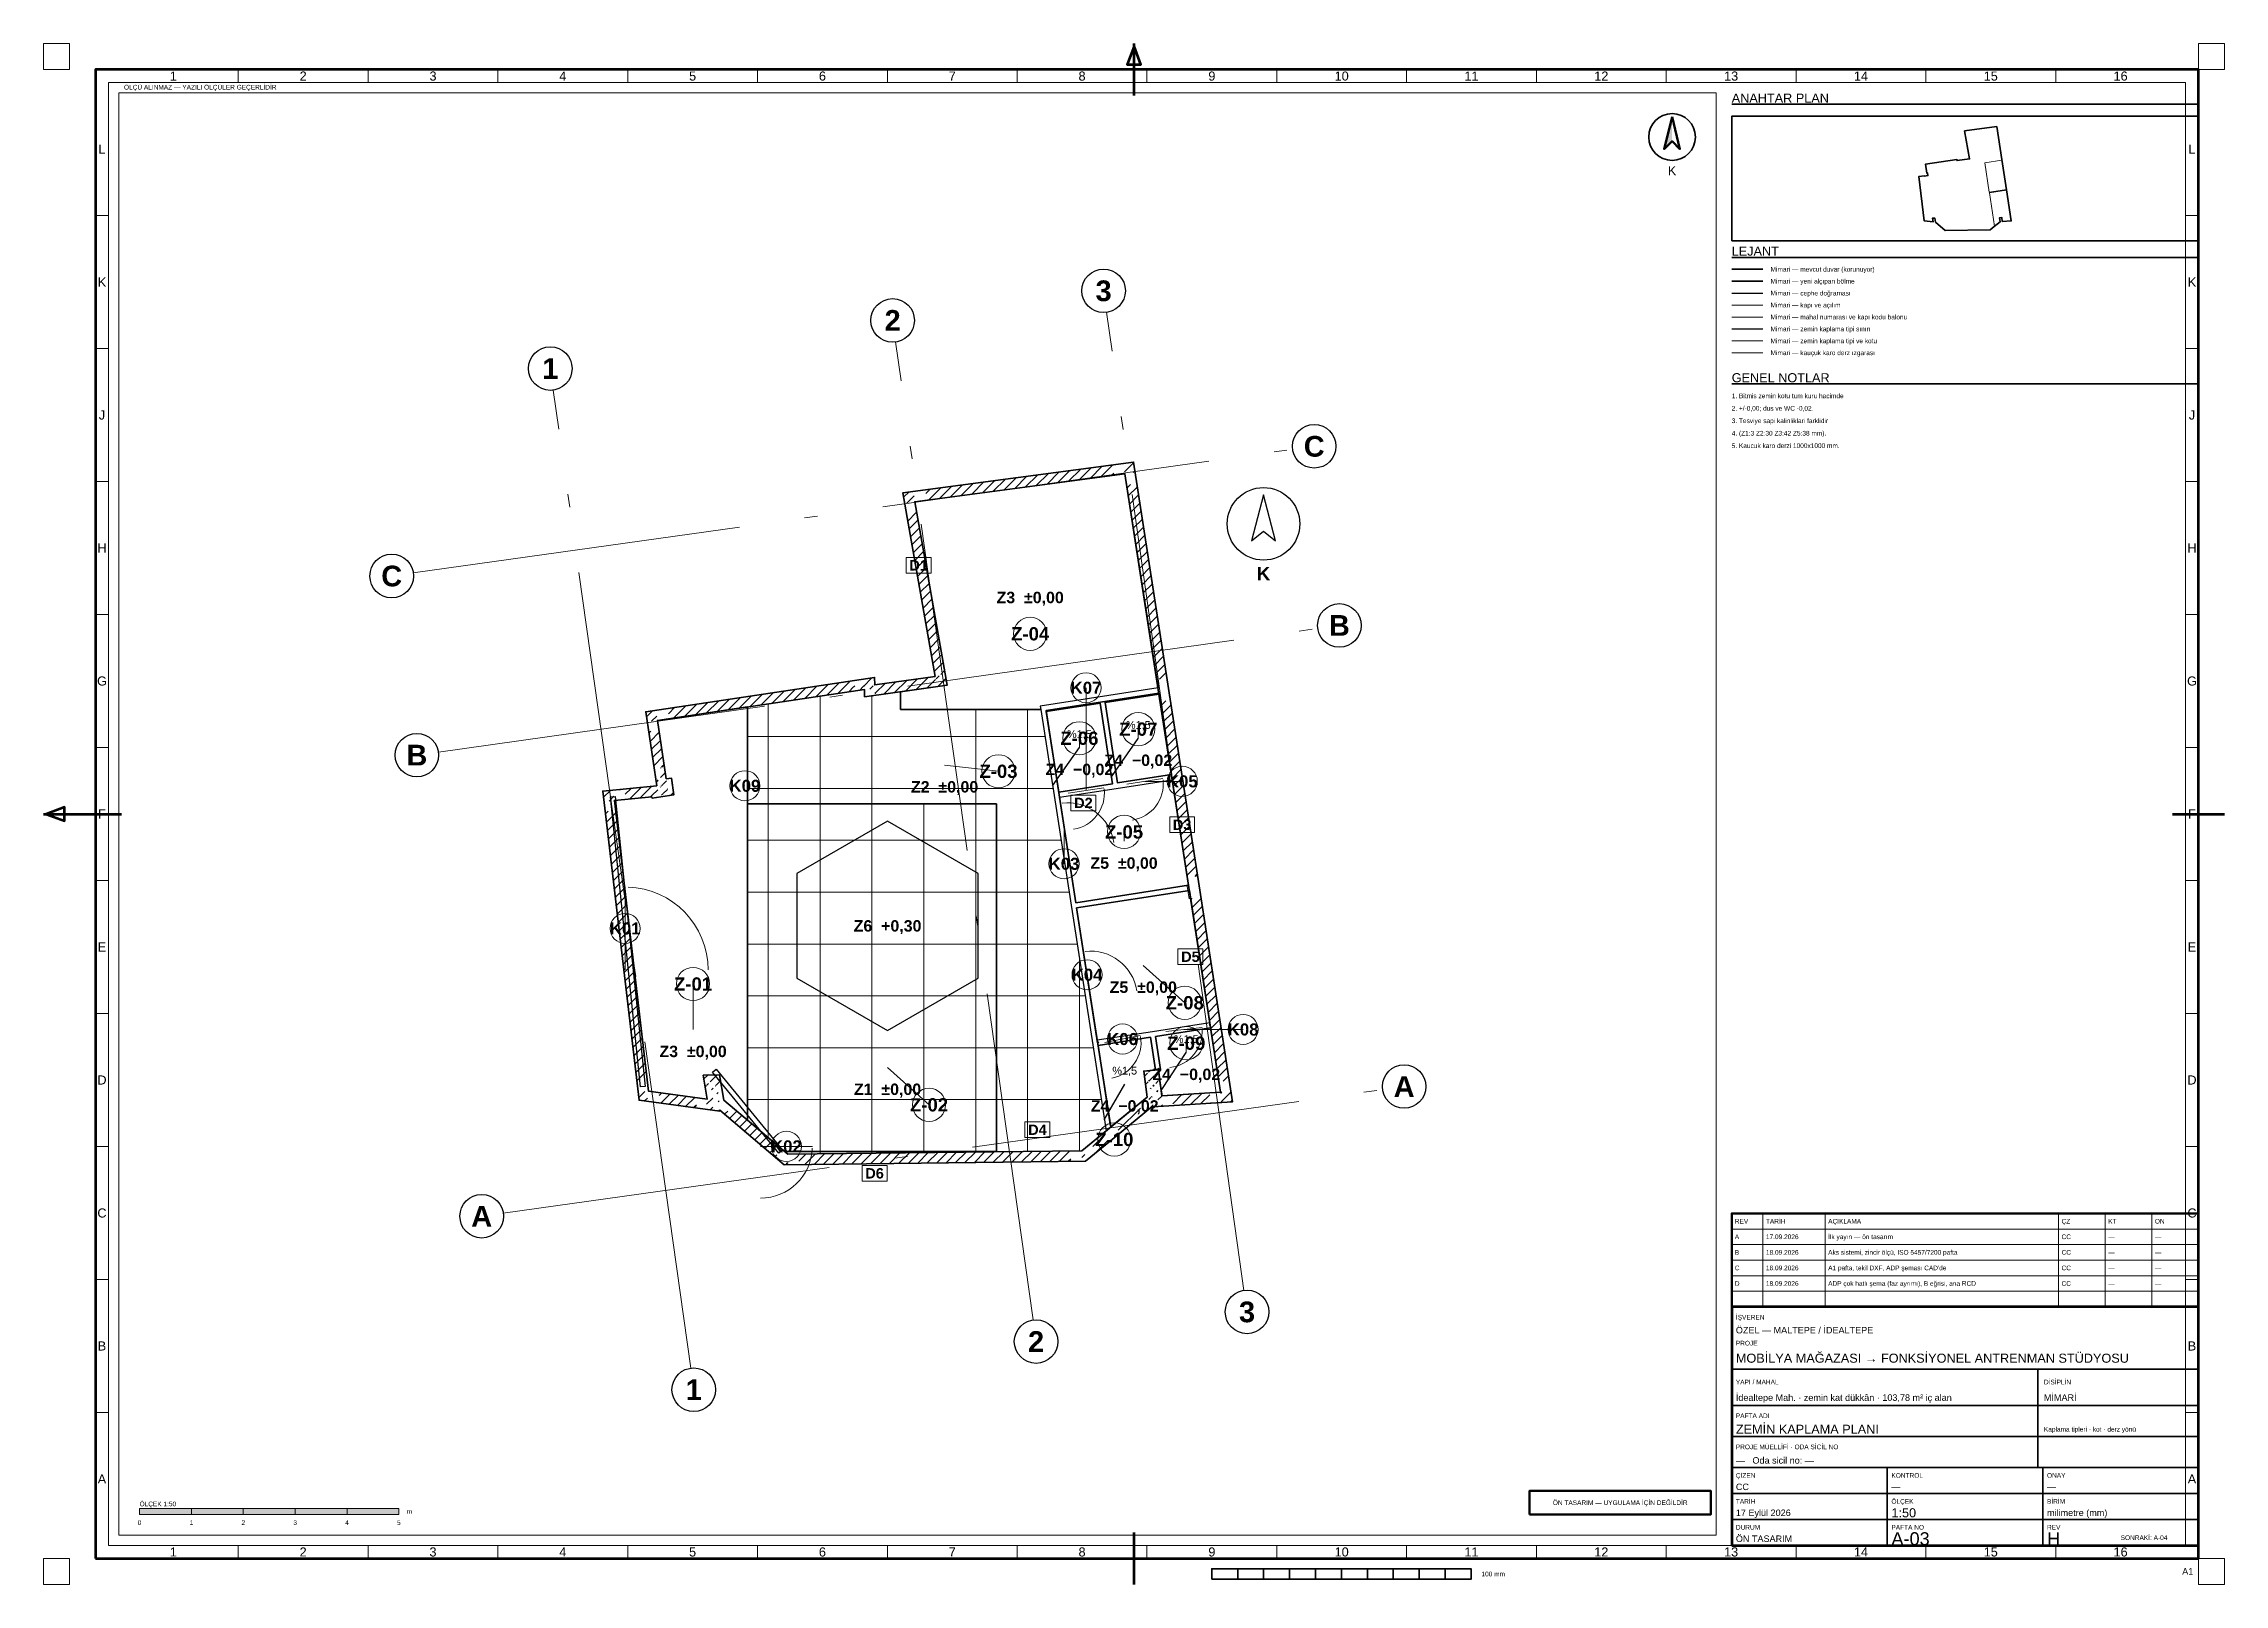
# Paper-space layout 'A-03 ZEMİN KAPLAMA PLANI' of a CAD drawing. Header units: millimetres. Extents: x 0 to 841, y 0 to 594.
# The model-space entities are those that its viewports show. They can reach past a viewport. Long polylines and large blocks are cut down to what shows.
import ezdxf
from ezdxf.enums import TextEntityAlignment as Align

# ---------------------------------------------------------------- set-up
doc = ezdxf.new("R2010")
doc.units = ezdxf.units.MM
doc.linetypes.add('DASHDOT', pattern=[3.556, 2.54, -0.508, 0, -0.508])
for name, color, linetype, lineweight in [('A-CEPHE', 5, 'Continuous', 25), ('A-DUVAR-MEVCUT', 8, 'Continuous', 35), ('A-DUVAR-YENI', 1, 'Continuous', 35), ('A-KAPI', 8, 'Continuous', 18), ('A-MAHAL', 250, 'Continuous', 18), ('A-ZEMIN-DERZ', 253, 'Continuous', 13), ('A-ZEMIN-SINIR', 30, 'Continuous', 25), ('A-ZEMIN-YAZI', 30, 'Continuous', 13), ('G-AKS-BALON', 8, 'Continuous', 25), ('G-AKS-HAT', 8, 'DASHDOT', 18), ('G-ANTET', 7, 'Continuous', 25), ('G-CERCEVE', 7, 'Continuous', 70), ('G-KUZEY', 7, 'Continuous', 25), ('G-PAFTA-ZON', 8, 'Continuous', 13), ('G-YAZI', 7, 'Continuous', 18)]:
    doc.layers.add(name, color=color, linetype=linetype, lineweight=lineweight)
doc.layers.add('G-VIEWPORT', color=251, linetype='Continuous', lineweight=13, plot=False)
doc.styles.add('GYM', font='arial.ttf')
doc.styles.add('GYM-B', font='arialbd.ttf')

psp = doc.layouts.new('A-03 ZEMİN KAPLAMA PLANI')

# ---------------------------------------------------------------- texts
at = {"layer": 'G-ANTET', "style": 'GYM'}
for s, height, p in [('K', 3.5, (628, 545)), ('0', 1.8, (37, 23.8)), ('1', 1.8, (57, 23.8)), ('2', 1.8, (77, 23.8)), ('3', 1.8, (97, 23.8)), ('4', 1.8, (117, 23.8)), ('5', 1.8, (137, 23.8))]:
    psp.add_text(s, height=height, dxfattribs=at).set_placement(p, align=Align.MIDDLE_CENTER)
for s, height, p in [('A', 1.8, (652.2, 134)), ('REV', 1.8, (652.2, 140)), ('TARİH', 1.8, (664.2, 140)), ('17.09.2026', 1.8, (664.2, 134)), ('AÇIKLAMA', 1.8, (688.2, 140)), ('İlk yayın — ön tasarım', 1.8, (688.2, 134)), ('ÇZ', 1.8, (778.2, 140)), ('CC', 1.8, (778.2, 134)), ('KT', 1.8, (796.2, 140)), ('ON', 1.8, (814.2, 140)), ('B', 1.8, (652.2, 128)), ('18.09.2026', 1.8, (664.2, 128)), ('Aks sistemi, zincir ölçü, ISO 5457/7200 pafta', 1.8, (688.2, 128)), ('CC', 1.8, (778.2, 128)), ('—', 1.8, (796.2, 134)), ('—', 1.8, (796.2, 128)), ('—', 1.8, (814.2, 134)), ('—', 1.8, (814.2, 128)), ('C', 1.8, (652.2, 122)), ('18.09.2026', 1.8, (664.2, 122)), ("A1 pafta, tekil DXF, ADP şeması CAD'de", 1.8, (688.2, 122)), ('CC', 1.8, (778.2, 122)), ('—', 1.8, (796.2, 122)), ('—', 1.8, (814.2, 122)), ('D', 1.8, (652.2, 116)), ('18.09.2026', 1.8, (664.2, 116)), ('ADP çok hatlı şema (faz ayrımı), B eğrisi, ana RCD', 1.8, (688.2, 116)), ('CC', 1.8, (778.2, 116)), ('—', 1.8, (796.2, 116)), ('—', 1.8, (814.2, 116)), ('İŞVEREN', 1.8, (652.6, 103)), ('ÖZEL — MALTEPE / İDEALTEPE', 2.5, (652.6, 98)), ('PROJE', 1.8, (652.6, 93)), ('MOBİLYA MAĞAZASI → FONKSİYONEL ANTRENMAN STÜDYOSU', 3.5, (652.6, 87.2)), ('YAPI / MAHAL', 1.8, (652.6, 78)), ('DİSİPLİN', 1.8, (771.4, 78)), ('İdealtepe Mah. · zemin kat dükkân · 103,78 m² iç alan', 2.5, (652.6, 72)), ('MİMARİ', 2.5, (771.4, 72)), ('ZEMİN KAPLAMA PLANI', 3.5, (652.6, 59.8)), ('PAFTA ADI', 1.8, (652.6, 65)), ('Kaplama tipleri · kot · derz yönü', 1.8, (771.4, 59.8)), ('PROJE MÜELLİFİ · ODA SİCİL NO', 1.8, (652.6, 53)), ('—   Oda sicil no: —', 2.5, (652.6, 47.8)), ('ÇİZEN', 1.8, (652.6, 42)), ('KONTROL', 1.8, (712.6, 42)), ('ONAY', 1.8, (772.6, 42)), ('CC', 2.5, (652.6, 37.6)), ('—', 2.5, (712.6, 37.6)), ('—', 2.5, (772.6, 37.6)), ('ÖLÇEK 1:50', 1.8, (37, 31)), ('m', 1.8, (140, 28.1)), ('TARİH', 1.8, (652.6, 32)), ('17 Eylül 2026', 2.5, (652.6, 27.6)), ('ÖLÇEK', 1.8, (712.6, 32)), ('1:50', 3.5, (712.6, 27.6)), ('BİRİM', 1.8, (772.6, 32)), ('milimetre (mm)', 2.5, (772.6, 27.6)), ('ÖN TASARIM', 2.5, (652.6, 17.6)), ('DURUM', 1.8, (652.6, 22)), ('A-03', 5, (712.6, 17.6)), ('PAFTA NO', 1.8, (712.6, 22)), ('REV', 1.8, (772.6, 22)), ('H', 5, (772.6, 17.6)), ('SONRAKİ: A-04', 1.8, (801, 18))]:
    psp.add_text(s, height=height, dxfattribs=at).set_placement(p, align=Align.MIDDLE_LEFT)
at = {"layer": 'G-ANTET', "color": 1, "style": 'GYM'}
psp.add_text('ÖN TASARIM — UYGULAMA İÇİN DEĞİLDİR', height=1.8, dxfattribs=at).set_placement((608, 31.5), align=Align.MIDDLE_CENTER)
at = {"layer": 'G-CERCEVE', "style": 'GYM'}
psp.add_text('100 mm', height=1.8, dxfattribs=at).set_placement((554.5, 4), align=Align.MIDDLE_LEFT)
psp.add_text('A1', height=2.5, dxfattribs=at).set_placement((829, 5), align=Align.MIDDLE_RIGHT)
at = {"layer": 'G-PAFTA-ZON', "style": 'GYM'}
for s, p in [('1', (50.03, 581.5)), ('2', (100.09, 581.5)), ('3', (150.16, 581.5)), ('4', (200.22, 581.5)), ('5', (250.28, 581.5)), ('6', (300.34, 581.5)), ('7', (350.41, 581.5)), ('8', (400.47, 581.5)), ('9', (450.53, 581.5)), ('10', (500.59, 581.5)), ('11', (550.66, 581.5)), ('12', (600.72, 581.5)), ('13', (650.78, 581.5)), ('14', (700.84, 581.5)), ('15', (750.91, 581.5)), ('16', (800.97, 581.5)), ('L', (22.5, 553.36)), ('L', (828.5, 553.36)), ('K', (22.5, 502.09)), ('K', (828.5, 502.09)), ('J', (22.5, 450.82)), ('J', (828.5, 450.82)), ('H', (22.5, 399.55)), ('H', (828.5, 399.55)), ('G', (22.5, 348.27)), ('G', (828.5, 348.27)), ('F', (22.5, 297)), ('F', (828.5, 297)), ('E', (22.5, 245.73)), ('E', (828.5, 245.73)), ('D', (22.5, 194.45)), ('D', (828.5, 194.45)), ('C', (22.5, 143.18)), ('C', (828.5, 143.18)), ('B', (22.5, 91.91)), ('B', (828.5, 91.91)), ('A', (22.5, 40.64)), ('A', (828.5, 40.64)), ('1', (50.03, 12.5)), ('2', (100.09, 12.5)), ('3', (150.16, 12.5)), ('4', (200.22, 12.5)), ('5', (250.28, 12.5)), ('6', (300.34, 12.5)), ('7', (350.41, 12.5)), ('8', (400.47, 12.5)), ('9', (450.53, 12.5)), ('10', (500.59, 12.5)), ('11', (550.66, 12.5)), ('12', (600.72, 12.5)), ('13', (650.78, 12.5)), ('14', (700.84, 12.5)), ('15', (750.91, 12.5)), ('16', (800.97, 12.5))]:
    psp.add_text(s, height=3.5, dxfattribs=at).set_placement(p, align=Align.MIDDLE_CENTER)
at = {"layer": 'G-YAZI', "style": 'GYM'}
for s, height, p in [('ÖLÇÜ ALINMAZ — YAZILI ÖLÇÜLER GEÇERLİDİR', 1.8, (31, 577.2)), ('ANAHTAR PLAN', 3.5, (651, 573)), ('LEJANT', 3.5, (651, 514)), ('Mimari — mevcut duvar (korunuyor)', 1.8, (666, 507)), ('Mimari — yeni alçıpan bölme', 1.8, (666, 502.4)), ('Mimari — cephe doğraması', 1.8, (666, 497.8)), ('Mimari — kapı ve açılım', 1.8, (666, 493.2)), ('Mimari — mahal numarası ve kapı kodu balonu', 1.8, (666, 488.6)), ('Mimari — zemin kaplama tipi sınırı', 1.8, (666, 484)), ('Mimari — zemin kaplama tipi ve kotu', 1.8, (666, 479.4)), ('Mimari — kauçuk karo derz ızgarası', 1.8, (666, 474.8)), ('GENEL NOTLAR', 3.5, (651, 465.2)), ('2. +/-0,00; dus ve WC -0,02.', 1.8, (651, 453.4)), ('1. Bitmis zemin kotu tum kuru hacimde', 1.8, (651, 458.2)), ('3. Tesviye sapi kalinliklari farklidir', 1.8, (651, 448.6)), ('4. (Z1:3 Z2:30 Z3:42 Z5:38 mm).', 1.8, (651, 443.8)), ('5. Kaucuk karo derzi 1000x1000 mm.', 1.8, (651, 439))]:
    psp.add_text(s, height=height, dxfattribs=at).set_placement(p, align=Align.MIDDLE_LEFT)

msp = doc.modelspace()

# ---------------------------------------------------------------- texts
at = {"layer": 'A-MAHAL', "style": 'GYM-B'}
for s, height, p in [('D1', 200, (5900, 11300)), ('Z-04', 256, (8050, 9980)), ('K07', 232, (9127, 8940)), ('Z-06', 256, (8999, 7966)), ('Z-07', 256, (10135, 8142)), ('K09', 232, (2550, 7050)), ('Z-03', 256, (7439, 7330)), ('K05', 232, (10983, 7136)), ('D2', 200, (9077, 6720)), ('D3', 200, (10980, 6300)), ('Z-05', 256, (9860, 6161)), ('K03', 232, (8703, 5547)), ('K01', 232, (240, 4300)), ('D5', 200, (11140, 3755)), ('K04', 232, (9147, 3407)), ('Z-01', 256, (1550, 3230)), ('Z-08', 256, (11031, 2868)), ('K06', 232, (9831, 2169)), ('Z-09', 256, (11060, 2088)), ('K08', 232, (12156, 2353)), ('Z-02', 256, (6100, 900)), ('D4', 200, (8190, 420)), ('K02', 232, (3350, 100)), ('Z-10', 256, (9673, 233)), ('D6', 200, (5050, -420))]:
    msp.add_text(s, height=height, dxfattribs=at).set_placement(p, align=Align.MIDDLE_CENTER)
at = {"layer": 'A-ZEMIN-YAZI'}
for s, height, style, p in [('Z3  ±0,00', 220, 'GYM-B', (8050, 10680)), ('%1,5', 150, 'GYM', (8999, 8046)), ('%1,5', 150, 'GYM', (10135, 8222)), ('Z4  −0,02', 220, 'GYM-B', (10135, 7542)), ('Z4  −0,02', 220, 'GYM-B', (8999, 7366)), ('Z2  ±0,00', 220, 'GYM-B', (6400, 7030)), ('Z5  ±0,00', 220, 'GYM-B', (9860, 5561)), ('Z6  +0,30', 220, 'GYM-B', (5300, 4350)), ('Z5  ±0,00', 220, 'GYM-B', (10231, 3168)), ('%1,5', 150, 'GYM', (11060, 2168)), ('Z3  ±0,00', 220, 'GYM-B', (1550, 1930)), ('Z1  ±0,00', 220, 'GYM-B', (5300, 1200)), ('%1,5', 150, 'GYM', (9873, 1559)), ('Z4  −0,02', 220, 'GYM-B', (11060, 1488)), ('Z4  −0,02', 220, 'GYM-B', (9873, 879))]:
    msp.add_text(s, height=height, dxfattribs=dict(at, style=style)).set_placement(p, align=Align.MIDDLE_CENTER)
at = {"layer": 'G-AKS-BALON', "style": 'GYM-B'}
for s, p in [('3', (9466, 16592)), ('2', (5398, 16021)), ('1', (-1203, 15093)), ('C', (13527, 13594)), ('C', (-4261, 11094)), ('B', (14012, 10141)), ('B', (-3776, 7641)), ('A', (15261, 1253)), ('A', (-2526, -1247)), ('3', (12232, -3091)), ('2', (8164, -3663)), ('1', (1563, -4591))]:
    msp.add_text(s, height=399, dxfattribs=at).set_placement(p, align=Align.MIDDLE_CENTER)

# ---------------------------------------------------------------- blocks, each defined once
blk = doc.blocks.new('G_KUZEY')
blk.add_lwpolyline([(0, 560), (-230, -330), (0, -140), (230, -330)], close=True)
blk.add_circle((0, 0), 700)
at = {"style": 'GYM-B'}
blk.add_text('K', height=260, dxfattribs=at).set_placement((0, -960), align=Align.MIDDLE_CENTER)

# ---------------------------------------------------------------- hatches: boundary and pattern name
at = {"layer": 'A-DUVAR-MEVCUT'}
h = msp.add_hatch(dxfattribs=at)
h.set_pattern_fill('ANSI31', scale=40)
h.paths.add_polyline_path([(756, 6840), (760, 6814), (957, 6846), (953, 6872)])
h.paths.add_polyline_path([(970, 6843), (760, 6814), (756, 6840), (550, 6819), (550, 7020), (588, 7024), (970, 7024)])
h.paths.add_polyline_path([(760, 6814), (1178, 6873), (1150, 7071), (732, 7012)])
h.paths.add_polyline_path([(1149, 7083), (1178, 6873), (968, 6843), (968, 7083)])
h.paths.add_polyline_path([(1178, 6873), (1133, 7198), (935, 7171), (979, 6845)])
h.paths.add_polyline_path([(999, 7408), (1032, 7185), (1133, 7198), (1162, 6988), (923, 6988), (923, 7408)])
h.paths.add_polyline_path([(1133, 7198), (1032, 7185), (1058, 6986), (1159, 6999)])
h.paths.add_polyline_path([(1001, 7395), (1032, 7185), (1133, 7198), (1164, 6975), (822, 6975), (822, 7047), (850, 7050), (822, 7237), (822, 7395)])
h.paths.add_polyline_path([(1032, 7185), (864, 8310), (666, 8281), (834, 7155)])
h.paths.add_polyline_path([(1074, 8342), (864, 8310), (895, 8100), (693, 8100), (654, 8362), (654, 8481), (916, 8520), (1074, 8520)])
h.paths.add_polyline_path([(864, 8310), (4855, 8908), (4826, 9106), (834, 8508)])
h.paths.add_polyline_path([(4645, 9079), (4907, 9118), (5051, 9118), (5053, 8996), (5065, 8998), (5065, 8796), (4858, 8767), (4855, 8908), (4645, 8877)])
h.paths.add_polyline_path([(4855, 8908), (4858, 8767), (5058, 8772), (5055, 8912)])
h.paths.add_polyline_path([(5068, 8977), (5068, 8796), (4858, 8767), (4855, 8908), (4648, 8877), (4648, 8977)])
h.paths.add_polyline_path([(4858, 8767), (6449, 8988), (6422, 9186), (4831, 8965)])
h.paths.add_polyline_path([(6412, 9198), (6449, 8988), (6239, 8959), (6239, 9198)])
h.paths.add_polyline_path([(6449, 8988), (5826, 12526), (5629, 12492), (6252, 8954)])
h.paths.add_polyline_path([(6036, 12554), (5826, 12526), (5863, 12316), (5660, 12316), (5616, 12566), (5616, 12700), (5888, 12736), (6036, 12736)])
h.paths.add_polyline_path([(5826, 12526), (9876, 13066), (9849, 13265), (5800, 12725)])
h.paths.add_polyline_path([(9908, 12856), (9876, 13066), (9666, 13038), (9666, 13240), (9938, 13276), (10046, 13276), (10086, 13017), (10086, 12856)])
h.paths.add_polyline_path([(9876, 13066), (10521, 8898), (10719, 8928), (10073, 13097)])
h.paths.add_polyline_path([(10554, 8688), (10521, 8898), (10489, 9108), (10691, 9108), (10719, 8928), (10731, 8848), (10731, 8688)])
h.paths.add_polyline_path([(10521, 8898), (11111, 5092), (11308, 5122), (10719, 8928)])
h.paths.add_polyline_path([(11143, 4882), (11111, 5092), (11078, 5302), (11281, 5302), (11308, 5122), (11321, 5042), (11321, 4882)])
h.paths.add_polyline_path([(11111, 5092), (11722, 1144), (11920, 1174), (11308, 5122)])
h.paths.add_polyline_path([(11512, 1131), (11722, 1144), (11690, 1354), (11892, 1354), (11932, 1095), (11932, 957), (11570, 934), (11512, 934)])
h.paths.add_polyline_path([(11722, 1144), (10589, 1072), (10601, 873), (11735, 944)])
h.paths.add_polyline_path([(10379, 1282), (10562, 1282), (10589, 1072), (10799, 1086), (10799, 885), (10436, 862), (10414, 862), (10412, 877), (10394, 862), (10379, 862)])
h.paths.add_polyline_path([(10589, 1072), (10524, 1577), (10326, 1552), (10390, 1047)])
h.paths.add_polyline_path([(10314, 1367), (10314, 1558), (10524, 1577), (10551, 1367)])
h.paths.add_polyline_path([(10524, 1577), (10239, 1552), (10257, 1352), (10542, 1378)])
h.paths.add_polyline_path([(10449, 1342), (10266, 1342), (10239, 1552), (10449, 1570)])
h.paths.add_polyline_path([(10239, 1552), (10303, 1047), (10502, 1072), (10437, 1577)])
h.paths.add_polyline_path([(10093, 875), (10303, 1047), (10277, 1257), (10513, 1257), (10513, 867), (10414, 861), (10412, 877), (10363, 837), (10093, 837)])
h.paths.add_polyline_path([(10303, 1047), (9540, 421), (9667, 266), (10430, 892)])
h.paths.add_polyline_path([(9330, 248), (9540, 421), (9750, 593), (9750, 334), (9667, 266), (9600, 211), (9330, 211)])
h.paths.add_polyline_path([(9540, 421), (9046, 15), (9173, -139), (9667, 266)])
h.paths.add_polyline_path([(9256, -71), (9119, -184), (8836, -187), (8836, 13), (9046, 15), (9256, 188)])
h.paths.add_polyline_path([(9046, 15), (3378, -54), (3381, -253), (9049, -185)])
h.paths.add_polyline_path([(3588, -251), (3306, -254), (3168, -138), (3168, 124), (3378, -54), (3588, -51)])
h.paths.add_polyline_path([(3378, -54), (2142, 991), (2013, 839), (3249, -206)])
h.paths.add_polyline_path([(1932, 796), (1932, 1201), (2106, 1201), (2142, 991), (2352, 814), (2352, 781), (2080, 781), (2063, 796), (2066, 781), (2041, 781)])
h.paths.add_polyline_path([(2142, 991), (2060, 1478), (1863, 1445), (1944, 958)])
h.paths.add_polyline_path([(1850, 1268), (1850, 1474), (2060, 1478), (2095, 1268)])
h.paths.add_polyline_path([(2060, 1478), (1747, 1471), (1752, 1271), (2064, 1278)])
h.paths.add_polyline_path([(1957, 1261), (1782, 1261), (1747, 1471), (1957, 1476)])
h.paths.add_polyline_path([(1747, 1471), (1824, 1012), (2021, 1046), (1944, 1504)])
h.paths.add_polyline_path([(2034, 1222), (2034, 802), (1884, 802), (1614, 839), (1614, 1041), (1824, 1012), (1789, 1222)])
h.paths.add_polyline_path([(1824, 1012), (689, 1166), (662, 968), (1797, 814)])
h.paths.add_polyline_path([(664, 1376), (689, 1166), (899, 1138), (899, 957), (749, 957), (508, 989), (479, 1240), (479, 1376)])
h.paths.add_polyline_path([(689, 1166), (32, 6768), (-166, 6745), (490, 1143)])
h.paths.add_polyline_path([(242, 6789), (32, 6768), (57, 6558), (-144, 6558), (-178, 6842), (-178, 6948), (123, 6978), (242, 6978)])
h.paths.add_polyline_path([(32, 6768), (756, 6840), (736, 7039), (13, 6967)])
h.paths.add_polyline_path([(966, 6843), (760, 6814), (756, 6840), (546, 6819), (546, 7020), (847, 7050), (966, 7050)])

# ---------------------------------------------------------------- linework, layer by layer
at = {"layer": 'A-CEPHE'}
for points in [[(-45, 6835), (45, 6845), (625, 1255), (535, 1245)], [(3275, 29), (3205, -29), (1925, 1531), (1995, 1589)]]:
    msp.add_lwpolyline(points, close=True, dxfattribs=at)
at = {"layer": 'A-DUVAR-MEVCUT'}
for points in [[(850, 7050), (636, 8479), (5050, 9139), (5053, 8996), (6216, 9158), (5593, 12697), (10043, 13291), (10719, 8928), (11308, 5122), (11953, 958), (10414, 861), (10412, 877), (9667, 266), (9119, -184), (3306, -254), (2063, 796), (2066, 778), (508, 989), (-190, 6947)], [(756, 6840), (760, 6814), (1178, 6873), (1133, 7198), (1032, 7185), (864, 8310), (4855, 8908), (4858, 8767), (6449, 8988), (5826, 12526), (9876, 13066), (10521, 8898), (11111, 5092), (11722, 1144), (10589, 1072), (10524, 1577), (10239, 1552), (10303, 1047), (9540, 421), (9046, 15), (3378, -54), (2142, 991), (2060, 1478), (1747, 1471), (1824, 1012), (689, 1166), (32, 6768)]]:
    msp.add_lwpolyline(points, close=True, dxfattribs=at)
at = {"layer": 'A-DUVAR-YENI'}
for points in [[(8930, 4796), (11104, 5132), (10531, 8838), (8357, 8499)], [(8360, 8482), (9397, 8643), (9638, 7090), (8600, 6929)], [(10534, 8818), (10774, 7266), (9736, 7105), (9496, 8658)], [(9604, 473), (10303, 1047), (10239, 1552), (10524, 1577), (10589, 1072), (11722, 1144), (11120, 5032), (8946, 4695)], [(10303, 1047), (9634, 498), (9601, 492), (9359, 2045), (10369, 2202), (10467, 1572), (10239, 1552)], [(10559, 1306), (10524, 1577), (10519, 1598), (10541, 1580), (10566, 1584), (10467, 2217), (11530, 2383), (11722, 1144), (10595, 1073)]]:
    msp.add_lwpolyline(points, close=True, dxfattribs=at)
at = {"layer": 'A-KAPI'}
for p, q in [((9917, 7082), (10609, 7190)), ((8781, 6906), (9473, 7014)), ((8772, 5822), (8634, 6712)), ((240, 3500), (240, 5100)), ((9216, 2962), (9078, 3852)), ((9488, 2100), (10174, 2238)), ((10668, 2314), (11364, 2392)), ((2850, 100), (3850, 100))]:
    msp.add_line(p, q, dxfattribs=at)
for centre, radius, start, end in [((9917, 7082), 700, -81.2, 6.8), ((8781, 6906), 700, -81.2, 6.8), ((8772, 5822), 900, 8.8, 96.8), ((240, 3500), 1600, 0, 88), ((9216, 2962), 900, 8.8, 96.8), ((9488, 2100), 700, -78.6, 9.4), ((10668, 2314), 700, -83.6, 4.4), ((2850, 100), 1000, -90, -2)]:
    msp.add_arc(centre, radius, start, end, dxfattribs=at)
at = {"layer": 'A-MAHAL'}
for p, q in [((9127, 6960), (9127, 8940)), ((10135, 7962), (10135, 8142)), ((8999, 7786), (8999, 7966)), ((6400, 7450), (7439, 7330)), ((2550, 7050), (2550, 7050)), ((10263, 7136), (10983, 7136)), ((8703, 6267), (8703, 5547)), ((9860, 5981), (9860, 6161)), ((240, 4300), (240, 4300)), ((9147, 3407), (9147, 3407)), ((10231, 3588), (11031, 2868)), ((1550, 2350), (1550, 3230)), ((9831, 2169), (9831, 2169)), ((11016, 2353), (12156, 2353)), ((11060, 1908), (11060, 2088)), ((5300, 1620), (6100, 900)), ((3350, 100), (3350, 100))]:
    msp.add_line(p, q, dxfattribs=at)
for points in [[(5660, 11150), (6140, 11150), (6140, 11450), (5660, 11450)], [(8837, 6570), (9317, 6570), (9317, 6870), (8837, 6870)], [(10740, 6150), (11220, 6150), (11220, 6450), (10740, 6450)], [(10900, 3605), (11380, 3605), (11380, 3905), (10900, 3905)], [(7950, 270), (8430, 270), (8430, 570), (7950, 570)], [(4810, -570), (5290, -570), (5290, -270), (4810, -270)]]:
    msp.add_lwpolyline(points, close=True, dxfattribs=at)
for centre, radius in [((8050, 9980), 320), ((9127, 8940), 290), ((10135, 8142), 320), ((8999, 7966), 320), ((7439, 7330), 320), ((2550, 7050), 290), ((10983, 7136), 290), ((9860, 6161), 320), ((8703, 5547), 290), ((240, 4300), 290), ((1550, 3230), 320), ((9147, 3407), 290), ((11031, 2868), 320), ((12156, 2353), 290), ((9831, 2169), 290), ((11060, 2088), 320), ((6100, 900), 320), ((9673, 233), 320), ((3350, 100), 290)]:
    msp.add_circle(centre, radius, dxfattribs=at)
at = {"layer": 'A-ZEMIN-DERZ'}
for p, q in [((3000, 6700), (3000, 8630)), ((4000, 6700), (4000, 8780)), ((5000, 6700), (5000, 8787)), ((7000, 6700), (7000, 8520)), ((8000, 3), (8000, 8520)), ((2600, 8000), (8333, 8000)), ((2600, 7000), (8489, 7000)), ((3000, 266), (3000, 6700)), ((4000, 0), (4000, 6700)), ((5000, 0), (5000, 6700)), ((6000, 0), (6000, 6700)), ((7000, 0), (7000, 6700)), ((2600, 6000), (7400, 6000)), ((7400, 6000), (8644, 6000)), ((2600, 5000), (7400, 5000)), ((7400, 5000), (8799, 5000)), ((2600, 4000), (7400, 4000)), ((7400, 4000), (8955, 4000)), ((9000, 15), (9000, 3708)), ((2600, 3000), (7400, 3000)), ((7400, 3000), (9110, 3000)), ((2600, 2000), (7400, 2000)), ((7400, 2000), (9265, 2000)), ((2600, 1000), (7400, 1000)), ((7400, 1000), (9421, 1000)), ((3000, 266), (3000, 266)), ((3315, 0), (7400, 0)), ((3315, 0), (7400, 0)), ((4000, -46), (4000, 0)), ((5000, -34), (5000, 0)), ((7000, -9), (7000, 0)), ((7400, 0), (7779, 0))]:
    msp.add_line(p, q, dxfattribs=at)
at = {"layer": 'A-ZEMIN-SINIR'}
for p, q in [((8480, 7049), (8999, 7786)), ((9616, 7225), (10135, 7962)), ((10587, 1193), (11060, 1908)), ((9479, 612), (9873, 1299))]:
    msp.add_line(p, q, dxfattribs=at)
for points in [[(5550, 8520), (5550, 8863), (6449, 8988), (5826, 12526), (9876, 13066), (10515, 8937), (8243, 8582), (8253, 8520)], [(2600, 604), (3315, 0), (7400, 0), (7400, 6700), (2600, 6700), (2600, 8570), (864, 8310), (4855, 8908), (4858, 8767), (6449, 8988), (5550, 8863), (5550, 8520), (8253, 8520), (9514, 399), (9046, 15), (3378, -54)], [(2142, 991), (2060, 1478), (1747, 1471), (1824, 1012), (689, 1166), (32, 6768), (756, 6840), (760, 6814), (1178, 6873), (1133, 7198), (1032, 7185), (864, 8310), (2600, 8570), (2600, 604)], [(8360, 8482), (9397, 8643), (9638, 7090), (8600, 6929)], [(10534, 8818), (10774, 7266), (9736, 7105), (9496, 8658)], [(8930, 4796), (8615, 6831), (9707, 7000), (10789, 7167), (11104, 5132)], [(7400, 6700), (7400, 0), (3315, 0), (2600, 604), (2600, 6700)], [(5300, 6370), (3551, 5360), (3551, 3340), (5300, 2330), (7049, 3340), (7049, 5360)], [(11120, 5032), (11522, 2436), (11501, 2433), (11519, 2457), (11515, 2482), (10407, 2309), (9344, 2144), (9347, 2119), (9371, 2101), (9351, 2098), (8946, 4695)], [(10303, 1047), (9634, 498), (9601, 492), (9359, 2045), (10369, 2202), (10467, 1572), (10239, 1552)], [(10559, 1306), (10524, 1577), (10519, 1598), (10541, 1580), (10566, 1584), (10467, 2217), (11530, 2383), (11722, 1144), (10595, 1073)]]:
    msp.add_lwpolyline(points, close=True, dxfattribs=at)
at = {"layer": 'G-AKS-BALON'}
for centre in [(9466, 16592), (5398, 16021), (-1203, 15093), (13527, 13594), (-4261, 11094), (14012, 10141), (-3776, 7641), (15261, 1253), (-2526, -1247), (12232, -3091), (8164, -3663), (1563, -4591)]:
    msp.add_circle(centre, 420, dxfattribs=at)
at = {"layer": 'G-AKS-HAT'}
for p, q in [((12173, -2676), (9524, 16177)), ((8106, -3247), (5456, 15605)), ((1505, -4175), (-1145, 14677)), ((-3845, 11153), (13111, 13536)), ((-3360, 7700), (13596, 10083)), ((-2111, -1189), (14845, 1194))]:
    msp.add_line(p, q, dxfattribs=at)

# ---------------------------------------------------------------- block references
at = {"layer": 'G-KUZEY'}
msp.add_blockref('G_KUZEY', (12550, 12100), dxfattribs=at)

msp.set_redraw_order([(e.dxf.handle, doc.entitydb.next_handle()) for e in msp.query("TEXT MTEXT ATTDEF DIMENSION ARC_DIMENSION")])  # texts and dimensions are drawn at this point

# ---------------------------------------------------------------- hatches: boundary and pattern name
at = {"layer": 'G-ANTET'}
for color, points in [(7, [(628, 565.74), (624.94, 553.32), (628, 556.38)]), (7, [(37, 27), (57, 27), (57, 29.2), (37, 29.2)]), (0, [(57, 27), (77, 27), (77, 29.2), (57, 29.2)]), (7, [(77, 27), (97, 27), (97, 29.2), (77, 29.2)]), (0, [(97, 27), (117, 27), (117, 29.2), (97, 29.2)]), (7, [(117, 27), (137, 27), (137, 29.2), (117, 29.2)])]:
    psp.add_hatch(color=color, dxfattribs=at).paths.add_polyline_path(points)

# ---------------------------------------------------------------- linework, layer by layer
at = {"layer": 'G-ANTET', "color": 8, "linetype": 'Continuous', "lineweight": 35}
psp.add_line((651, 507), (663, 507), dxfattribs=at)
at = {"layer": 'G-ANTET', "color": 1, "linetype": 'Continuous', "lineweight": 35}
psp.add_line((651, 502.4), (663, 502.4), dxfattribs=at)
at = {"layer": 'G-ANTET', "color": 5, "linetype": 'Continuous', "lineweight": 25}
psp.add_line((651, 497.8), (663, 497.8), dxfattribs=at)
at = {"layer": 'G-ANTET', "color": 8, "linetype": 'Continuous', "lineweight": 18}
psp.add_line((651, 493.2), (663, 493.2), dxfattribs=at)
at = {"layer": 'G-ANTET', "color": 250, "linetype": 'Continuous', "lineweight": 18}
psp.add_line((651, 488.6), (663, 488.6), dxfattribs=at)
at = {"layer": 'G-ANTET', "color": 30, "linetype": 'Continuous', "lineweight": 25}
psp.add_line((651, 484), (663, 484), dxfattribs=at)
at = {"layer": 'G-ANTET', "color": 30, "linetype": 'Continuous', "lineweight": 13}
psp.add_line((651, 479.4), (663, 479.4), dxfattribs=at)
at = {"layer": 'G-ANTET', "color": 253, "linetype": 'Continuous', "lineweight": 13}
psp.add_line((651, 474.8), (663, 474.8), dxfattribs=at)
at = {"layer": 'G-ANTET', "lineweight": 18}
for p, q in [((663, 107), (663, 143)), ((687, 107), (687, 143)), ((777, 107), (777, 143)), ((795, 107), (795, 143)), ((813, 107), (813, 143)), ((651, 137), (831, 137)), ((651, 131), (831, 131)), ((651, 125), (831, 125)), ((651, 119), (831, 119)), ((651, 113), (831, 113)), ((651, 107), (831, 107))]:
    psp.add_line(p, q, dxfattribs=at)
at = {"layer": 'G-ANTET', "lineweight": 35}
for p, q in [((651, 83), (831, 83)), ((769, 69), (769, 83)), ((651, 69), (831, 69)), ((769, 45), (769, 69)), ((651, 57), (831, 57)), ((651, 45), (831, 45)), ((711, 15), (711, 45)), ((771, 15), (771, 45)), ((651, 35), (831, 35)), ((651, 25), (831, 25))]:
    psp.add_line(p, q, dxfattribs=at)
at = {"layer": 'G-ANTET', "lineweight": 50}
for points in [[(628, 565.74), (624.94, 553.32), (628, 556.38), (631.06, 553.32)], [(651, 107), (831, 107), (831, 143), (651, 143)]]:
    psp.add_lwpolyline(points, close=True, dxfattribs=at)
at = {"layer": 'G-ANTET', "lineweight": 35}
for points in [[(651, 518), (831, 518), (831, 566), (651, 566)], [(725.39, 543.02), (725.4, 542.94), (726.67, 543.12), (726.54, 544.11), (726.23, 544.07), (725.71, 547.5), (737.88, 549.32), (737.89, 548.89), (742.74, 549.57), (740.84, 560.35), (753.19, 562), (755.16, 549.29), (756.96, 537.69), (758.82, 525.65), (755.36, 525.43), (755.17, 526.97), (754.3, 526.89), (754.49, 525.35), (752.17, 523.45), (750.66, 522.21), (733.38, 522), (729.61, 525.19), (729.36, 526.67), (728.41, 526.65), (728.64, 525.25), (725.18, 525.72), (723.18, 542.8), (725.39, 543.02)]]:
    psp.add_lwpolyline(points, close=True, dxfattribs=at)
at = {"layer": 'G-ANTET', "lineweight": 13}
for points in [[(750.31, 536.78), (756.94, 537.81), (755.19, 549.11), (748.56, 548.07), (750.31, 536.78)], [(752.36, 523.6), (754.49, 525.35), (754.3, 526.89), (755.17, 526.97), (755.36, 525.43), (758.82, 525.65), (756.98, 537.51), (750.36, 536.48), (752.36, 523.6)]]:
    psp.add_lwpolyline(points, close=True, dxfattribs=at)
at = {"layer": 'G-ANTET', "lineweight": 100}
psp.add_lwpolyline([(651, 15), (831, 15), (831, 107), (651, 107)], close=True, dxfattribs=at)
at = {"layer": 'G-ANTET', "color": 1, "lineweight": 50}
psp.add_lwpolyline([(573, 27), (643, 27), (643, 36), (573, 36)], close=True, dxfattribs=at)
at = {"layer": 'G-ANTET', "lineweight": 18}
for points in [[(37, 27), (57, 27), (57, 29.2), (37, 29.2)], [(57, 27), (77, 27), (77, 29.2), (57, 29.2)], [(77, 27), (97, 27), (97, 29.2), (77, 29.2)], [(97, 27), (117, 27), (117, 29.2), (97, 29.2)], [(117, 27), (137, 27), (137, 29.2), (117, 29.2)]]:
    psp.add_lwpolyline(points, close=True, dxfattribs=at)
at = {"layer": 'G-ANTET', "lineweight": 35}
psp.add_circle((628, 558), 9, dxfattribs=at)
at = {"layer": 'G-CERCEVE', "lineweight": 70}
for p, q in [((420.5, 574), (420.5, 594)), ((0, 297), (30, 297)), ((821, 297), (841, 297)), ((420.5, 0), (420.5, 20))]:
    psp.add_line(p, q, dxfattribs=at)
at = {"layer": 'G-CERCEVE', "lineweight": 35}
for p, q in [((450.5, 2), (450.5, 6)), ((460.5, 2), (460.5, 6)), ((470.5, 2), (470.5, 6)), ((480.5, 2), (480.5, 6)), ((490.5, 2), (490.5, 6)), ((500.5, 2), (500.5, 6)), ((510.5, 2), (510.5, 6)), ((520.5, 2), (520.5, 6)), ((530.5, 2), (530.5, 6)), ((540.5, 2), (540.5, 6)), ((550.5, 2), (550.5, 6))]:
    psp.add_line(p, q, dxfattribs=at)
at = {"layer": 'G-CERCEVE', "lineweight": 13}
for points in [[(0, 584), (10, 584), (10, 594), (0, 594)], [(831, 584), (841, 584), (841, 594), (831, 594)], [(0, 0), (10, 0), (10, 10), (0, 10)], [(831, 0), (841, 0), (841, 10), (831, 10)]]:
    psp.add_lwpolyline(points, close=True, dxfattribs=at)
at = {"layer": 'G-CERCEVE', "lineweight": 70}
for points in [[(420.5, 593), (417.9, 586), (423.1, 586)], [(20, 10), (831, 10), (831, 584), (20, 584)], [(1, 297), (8, 294.4), (8, 299.6)]]:
    psp.add_lwpolyline(points, close=True, dxfattribs=at)
at = {"layer": 'G-CERCEVE', "lineweight": 18}
psp.add_lwpolyline([(29, 19), (645, 19), (645, 575), (29, 575)], close=True, dxfattribs=at)
at = {"layer": 'G-CERCEVE', "lineweight": 35}
psp.add_lwpolyline([(450.5, 2), (550.5, 2), (550.5, 6), (450.5, 6)], close=True, dxfattribs=at)
at = {"layer": 'G-PAFTA-ZON', "lineweight": 13}
for p, q in [((75.06, 579), (75.06, 584)), ((125.12, 579), (125.12, 584)), ((175.19, 579), (175.19, 584)), ((225.25, 579), (225.25, 584)), ((275.31, 579), (275.31, 584)), ((325.38, 579), (325.38, 584)), ((375.44, 579), (375.44, 584)), ((425.5, 579), (425.5, 584)), ((475.56, 579), (475.56, 584)), ((525.62, 579), (525.62, 584)), ((575.69, 579), (575.69, 584)), ((625.75, 579), (625.75, 584)), ((675.81, 579), (675.81, 584)), ((725.88, 579), (725.88, 584)), ((775.94, 579), (775.94, 584)), ((20, 527.73), (25, 527.73)), ((826, 527.73), (831, 527.73)), ((20, 476.45), (25, 476.45)), ((826, 476.45), (831, 476.45)), ((20, 425.18), (25, 425.18)), ((826, 425.18), (831, 425.18)), ((20, 373.91), (25, 373.91)), ((826, 373.91), (831, 373.91)), ((20, 322.64), (25, 322.64)), ((826, 322.64), (831, 322.64)), ((20, 271.36), (25, 271.36)), ((826, 271.36), (831, 271.36)), ((20, 220.09), (25, 220.09)), ((826, 220.09), (831, 220.09)), ((20, 168.82), (25, 168.82)), ((826, 168.82), (831, 168.82)), ((20, 117.55), (25, 117.55)), ((826, 117.55), (831, 117.55)), ((20, 66.27), (25, 66.27)), ((826, 66.27), (831, 66.27)), ((75.06, 10), (75.06, 15)), ((125.12, 10), (125.12, 15)), ((175.19, 10), (175.19, 15)), ((225.25, 10), (225.25, 15)), ((275.31, 10), (275.31, 15)), ((325.38, 10), (325.38, 15)), ((375.44, 10), (375.44, 15)), ((425.5, 10), (425.5, 15)), ((475.56, 10), (475.56, 15)), ((525.62, 10), (525.62, 15)), ((575.69, 10), (575.69, 15)), ((625.75, 10), (625.75, 15)), ((675.81, 10), (675.81, 15)), ((725.88, 10), (725.88, 15)), ((775.94, 10), (775.94, 15))]:
    psp.add_line(p, q, dxfattribs=at)
psp.add_lwpolyline([(25, 15), (826, 15), (826, 579), (25, 579)], close=True, dxfattribs=at)
at = {"layer": 'G-YAZI', "lineweight": 35}
for p, q in [((651, 570.6), (831, 570.6)), ((651, 511.6), (831, 511.6)), ((651, 462.8), (831, 462.8))]:
    psp.add_line(p, q, dxfattribs=at)

psp.set_redraw_order([(e.dxf.handle, doc.entitydb.next_handle()) for e in psp.query("TEXT MTEXT ATTDEF DIMENSION ARC_DIMENSION")])  # texts and dimensions are drawn at this point

# ---------------------------------------------------------------- viewports
at = {"layer": 'G-VIEWPORT'}
psp.add_viewport(center=(337, 297), size=(616, 556), view_center_point=(5877.13, 6506.39), view_height=27800, dxfattribs=at)

doc.saveas('drawing.dxf')
